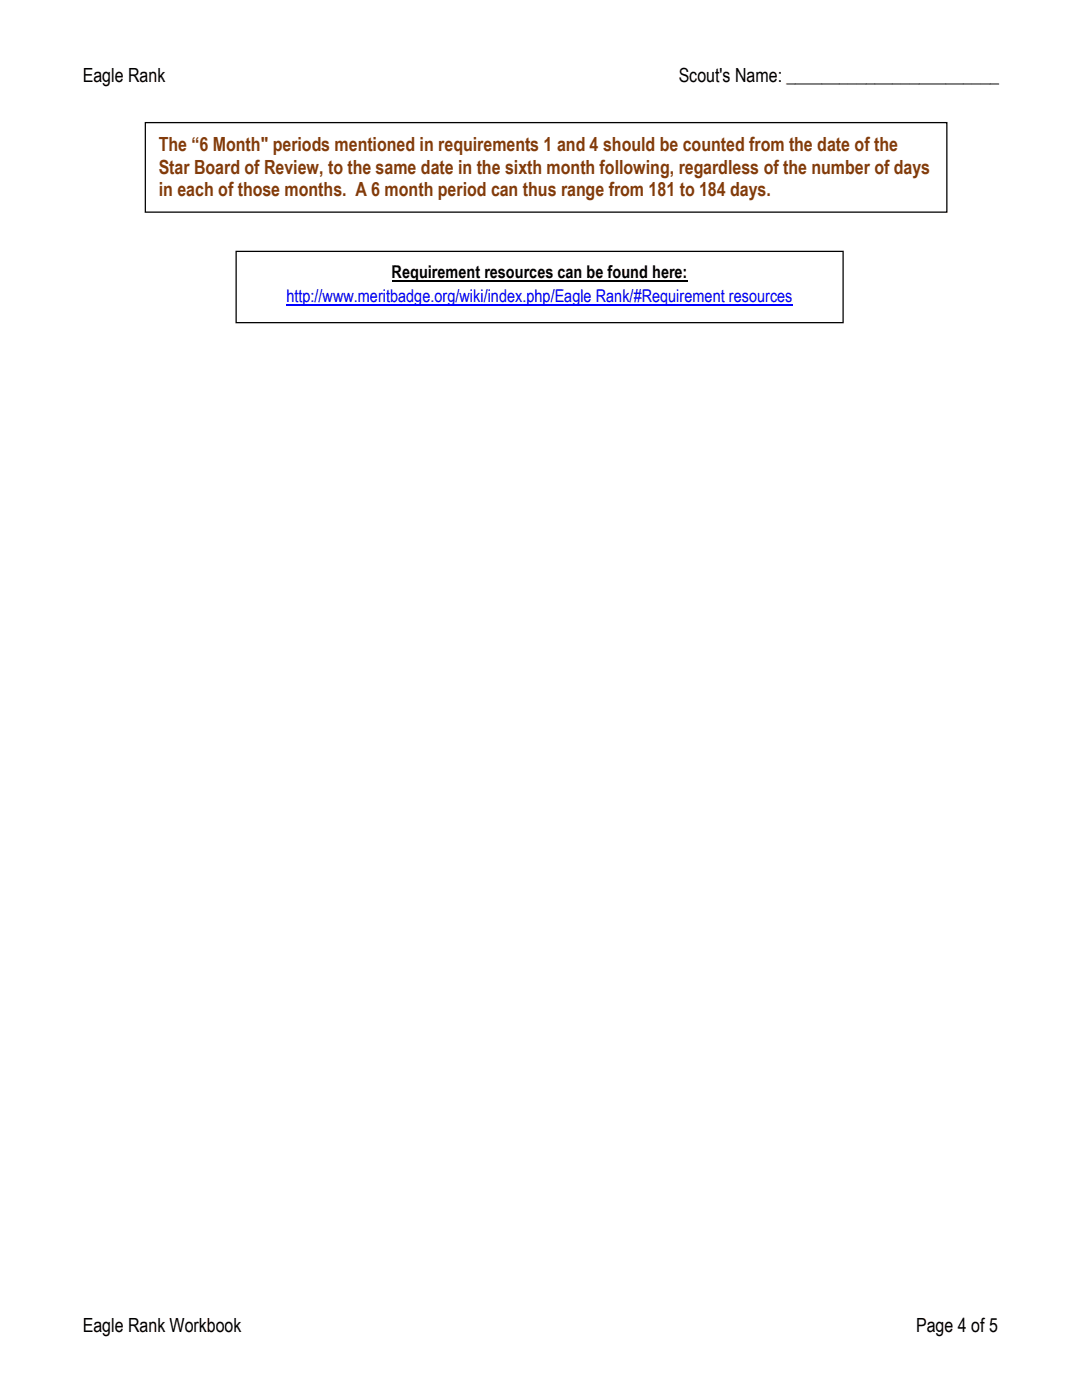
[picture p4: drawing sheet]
<svg xmlns="http://www.w3.org/2000/svg" width="216mm" height="279mm" viewBox="0 0 216 279" stroke-linecap="round" stroke-linejoin="round" font-family="sans-serif">
<defs><g id="words">
<g font-size="3.9">
<text x="16.5" y="16.3">Eagle Rank</text>
<text x="135.4" y="16.3">Scout's Name: ________________________</text>
<text x="16.5" y="265.9">Eagle Rank Workbook</text>
<text x="182.8" y="265.9">Page 4 of 5</text>
</g>
<g font-size="3.9" fill="#823b0a">
<text x="31.7" y="30.1">The “6 Month&quot; periods mentioned in requirements 1 and 4 should be counted from the date of the</text>
<text x="31.7" y="34.6">Star Board of Review, to the same date in the sixth month following, regardless of the number of days</text>
<text x="31.7" y="39.1">in each of those months. A 6 month period can thus range from 181 to 184 days.</text>
</g>
<text font-size="3.5" x="78.1" y="55.5">Requirement resources can be found here:</text>
<text font-size="3.5" fill="#00f" x="57.1" y="60.3">http://www.meritbadge.org/wiki/index.php/Eagle Rank/#Requirement resources</text>
</g></defs>
<path d="M47 50h121.4v14.5h-121.4zM47.1 50.3l.1-.1v14.2l-.1-.1h121.1l-.1 .1v-14.2l.1 .1z" fill="#000"/>
<path d="M78.1 56h59.1" fill="none" stroke="#000" stroke-width=".25"/>
<path d="M57.1 60.8h101.1" fill="none" stroke="#00f" stroke-width=".25"/>
<path d="M29 24.5h159.9v17.8h-159.9z" fill="#fff"/>
<path d="M28.9 24.3h160.2v18.2h-160.2zM29 24.6l.1-.1v17.8l-.1-.1h159.9l-.1 .1v-17.8l.1 .1z" fill="#000"/>
<use href="#words"/>
</svg>
